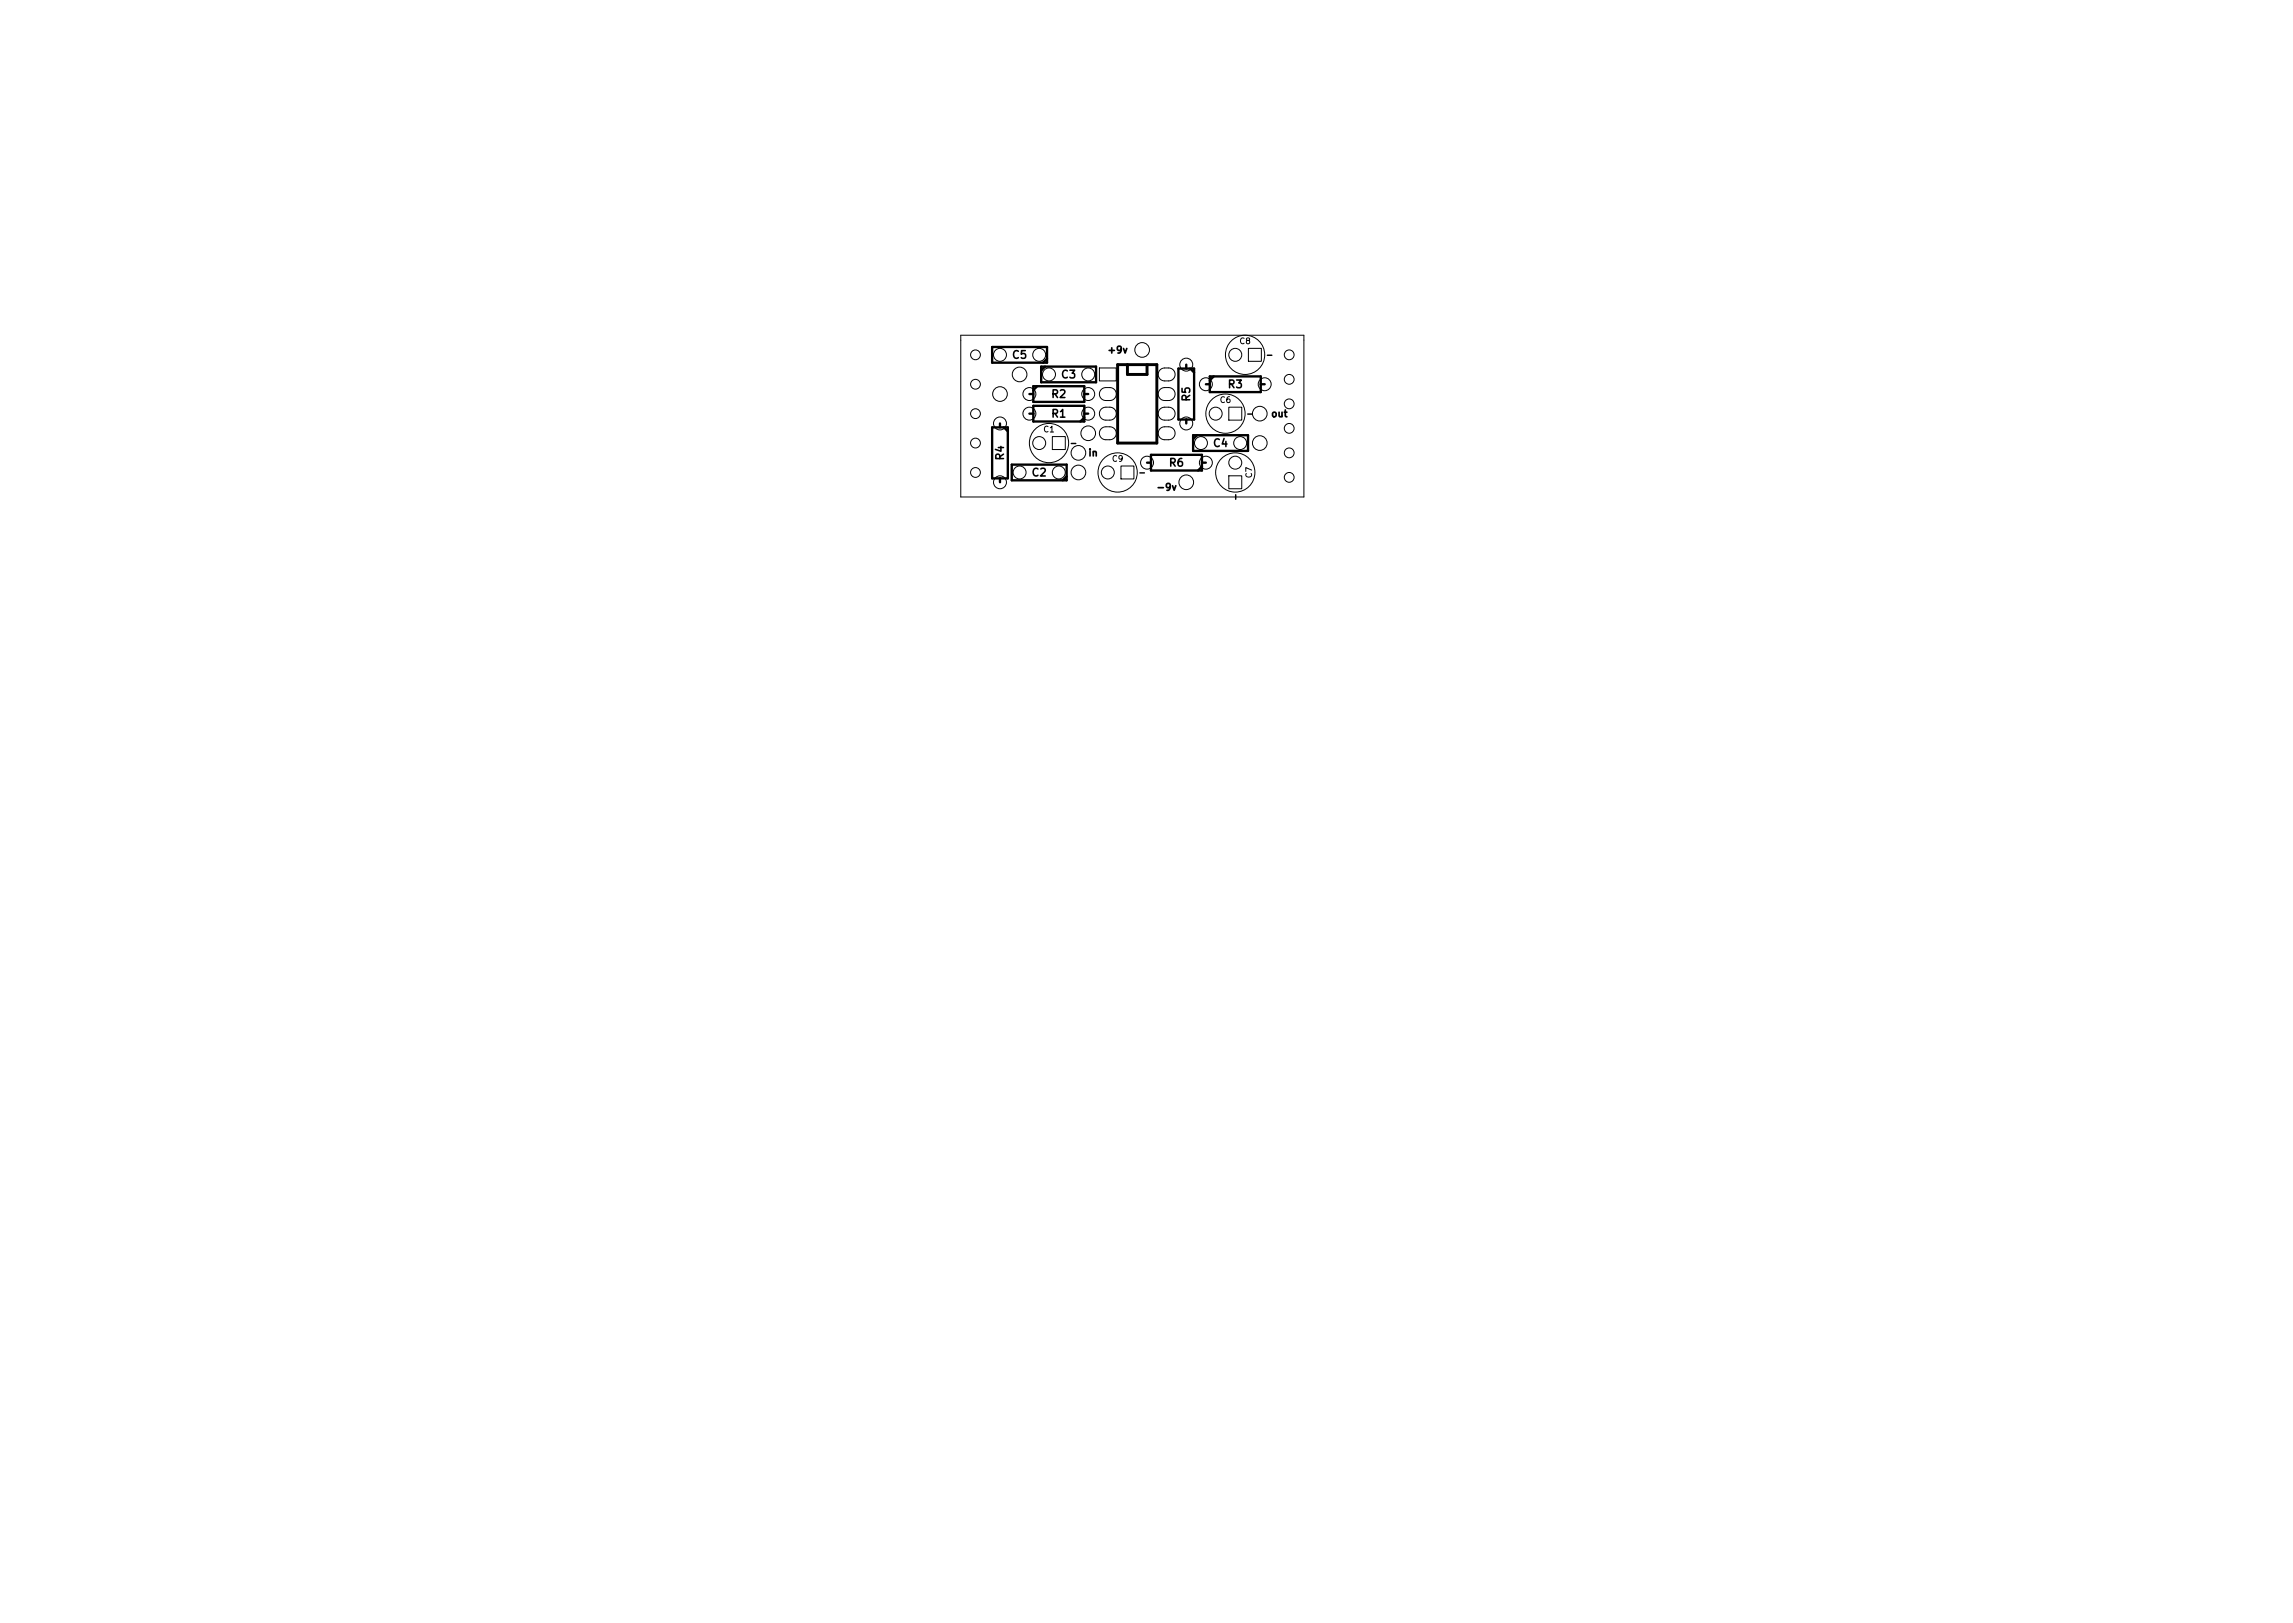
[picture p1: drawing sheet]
<svg xmlns="http://www.w3.org/2000/svg" width="297mm" height="210mm" viewBox="0 0 297 210" stroke-linecap="round" stroke-linejoin="round" font-family="sans-serif">
<defs><g id="words">
<g font-size="1.4">
<text x="131.2" y="46.5">C5</text>
<text x="136.3" y="51.5">R2</text>
<text x="137.5" y="49">C3</text>
<text x="154.2" y="51.9" transform="rotate(-90 154.2 51.9)">R5</text>
<text x="159.1" y="50.3">R3</text>
<text x="130" y="59.6" transform="rotate(-90 130 59.6)">R4</text>
<text x="136.3" y="54.1">R1</text>
<text x="157.2" y="57.9">C4</text>
<text x="133.7" y="61.7">C2</text>
<text x="151.5" y="60.4">R6</text>
</g>
<g font-size="1.2">
<text x="143.7" y="45.8">+9v</text>
<text x="141.1" y="59.1">in</text>
<text x="164.8" y="54">out</text>
<text x="150.2" y="63.6">-9v</text>
</g>
<g font-size="1.1">
<text x="160.6" y="44.6">C8</text>
<text x="164.3" y="46.3">-</text>
<text x="158.1" y="52.2">C6</text>
<text x="161.7" y="54">-</text>
<text x="135.2" y="56">C1</text>
<text x="138.9" y="57.8">-</text>
<text x="144.1" y="59.8">C9</text>
<text x="147.8" y="61.6">-</text>
<text x="160.4" y="64.6" transform="rotate(-90 160.4 64.6)">-</text>
<text x="162.2" y="61.9" transform="rotate(-90 162.2 61.9)">C7</text>
</g>
</g></defs>
<g fill="none" stroke="#000" stroke-width=".13">
<path d="M124.5 43.4h44.4v21h-44.4zM136.3 56.6h1.7v1.6h-1.7zM142.4 47.7h2.2v1.6h-2.2zM142.7 50.5l.3-.3h.8a.84 .84 0 0 1 .8 .8 .84 .84 0 0 1-.8 .9h-.5a.84 .84 0 0 1-.8-.5 .84 .84 0 0 1 .2-.9zM142.7 53l.3-.2 .8-.1a.84 .84 0 0 1 .8 .9 .84 .84 0 0 1-.8 .8h-.5a.84 .84 0 0 1-.8-.5 .84 .84 0 0 1 .2-.9zM142.7 55.5l.3-.2h.8a.84 .84 0 0 1 .8 .8 .84 .84 0 0 1-.8 .9h-.5a.84 .84 0 0 1-.8-.6 .84 .84 0 0 1 .2-.9zM150.3 55.5l.4-.2h.7a.84 .84 0 0 1 .8 .8 .84 .84 0 0 1-.8 .9h-.5a.84 .84 0 0 1-.8-.6 .84 .84 0 0 1 .2-.9zM150.3 53l.4-.2 .7-.1a.84 .84 0 0 1 .8 .9 .84 .84 0 0 1-.8 .8h-.5a.84 .84 0 0 1-.8-.5 .84 .84 0 0 1 .2-.9zM150.3 50.5l.4-.3h.7a.84 .84 0 0 1 .8 .8 .84 .84 0 0 1-.8 .9h-.5a.84 .84 0 0 1-.8-.5 .84 .84 0 0 1 .2-.9zM150.3 47.9l.4-.2h.7a.84 .84 0 0 1 .8 .8 .84 .84 0 0 1-.8 .8h-.5a.84 .84 0 0 1-.8-.5 .84 .84 0 0 1 .2-.9zM159.2 52.7h1.7v1.7h-1.7zM161.7 45.1h1.7v1.7h-1.7z"/>
<path d="M145.2 60.4h1.7v1.6h-1.7zM159.2 61.6h1.7v1.7h-1.7z"/>
<circle cx="126.4" cy="49.8" r=".63"/>
<circle cx="126.4" cy="53.6" r=".63"/>
<circle cx="126.4" cy="46" r=".63"/>
<circle cx="126.4" cy="57.4" r=".63"/>
<circle cx="129.5" cy="51" r=".95"/>
<circle cx="129.5" cy="54.9" r=".84"/>
<circle cx="129.5" cy="46" r=".84"/>
<circle cx="132.1" cy="48.5" r=".95"/>
<circle cx="133.3" cy="53.6" r=".84"/>
<circle cx="133.3" cy="51" r=".84"/>
<circle cx="134.6" cy="57.4" r=".84"/>
<circle cx="134.6" cy="46" r=".84"/>
<circle cx="135.9" cy="57.4" r="2.54"/>
<circle cx="135.9" cy="48.5" r=".84"/>
<circle cx="139.7" cy="58.7" r=".95"/>
<circle cx="141" cy="56.1" r=".95"/>
<circle cx="141" cy="53.6" r=".84"/>
<circle cx="141" cy="48.5" r=".84"/>
<circle cx="141" cy="51" r=".84"/>
<circle cx="148" cy="45.3" r=".95"/>
<circle cx="148.6" cy="59.9" r=".84"/>
<circle cx="153.7" cy="47.2" r=".84"/>
<circle cx="153.7" cy="54.9" r=".84"/>
<circle cx="155.6" cy="57.4" r=".84"/>
<circle cx="156.2" cy="49.8" r=".84"/>
<circle cx="156.2" cy="59.9" r=".84"/>
<circle cx="157.5" cy="53.6" r=".84"/>
<circle cx="158.7" cy="53.6" r="2.54"/>
<circle cx="160" cy="46" r=".84"/>
<circle cx="160" cy="59.9" r=".84"/>
<circle cx="160.7" cy="57.4" r=".84"/>
<circle cx="161.3" cy="46" r="2.54"/>
<circle cx="163.2" cy="53.6" r=".95"/>
<circle cx="163.2" cy="57.4" r=".95"/>
<circle cx="163.8" cy="49.8" r=".84"/>
<circle cx="167" cy="58.7" r=".63"/>
<circle cx="167" cy="55.5" r=".63"/>
<circle cx="167" cy="52.3" r=".63"/>
<circle cx="167" cy="46" r=".63"/>
<circle cx="167" cy="49.1" r=".63"/>
<circle cx="126.4" cy="61.2" r=".63"/>
<circle cx="129.5" cy="62.5" r=".84"/>
<circle cx="132.1" cy="61.2" r=".84"/>
<circle cx="137.2" cy="61.2" r=".84"/>
<circle cx="139.7" cy="61.2" r=".95"/>
<circle cx="143.5" cy="61.2" r=".84"/>
<circle cx="144.8" cy="61.2" r="2.54"/>
<circle cx="153.7" cy="62.5" r=".95"/>
<circle cx="160" cy="61.2" r="2.54"/>
<circle cx="167" cy="61.8" r=".63"/>
</g>
<g fill="none" stroke="#000" stroke-width=".3">
<path d="M128.5 45h7.1v2h-7.1zM128.5 55.4h2.1v6.6h-2.1zM129.5 54.9v.5M130 55.4l.6 .5M133.3 53.6h.6M133.3 51h.6M133.9 50h6.6v2.1h-6.6zM133.9 52.6h6.6v2h-6.6zM134.4 50l-.5 .5M134.9 47.5h7.1v2h-7.1zM135.4 47.5l-.5 .5M135.6 46.5l-.5 .5"/>
<path d="M140.5 53.6h.5M140.5 54.1l-.5 .5M140.5 51h.5M148.6 59.9h.5M149.1 58.9h6.6v2.1h-6.6zM152.7 47.7h2v6.7h-2zM153.7 47.2v.5M153.7 54.4v.5M154.2 47.7l.5 .6M154.6 56.4h7.1v2h-7.1zM155.1 56.4l-.5 .5M155.7 59.9h.5"/>
<path d="M156.2 49.8h.5M156.7 48.8h6.6v2h-6.6zM157.2 48.8l-.5 .5M163.3 49.8h.5M129.5 62v.5M131.1 60.2h7.1v2h-7.1zM138.2 61.7l-.5 .5M155.7 60.4l-.5 .6"/>
</g>
<path d="M144.8 47.2h5.1v10.2h-5.1zM146 47.2v1.3h2.6v-1.3" fill="none" stroke="#000" stroke-width=".38"/>
<use href="#words"/>
</svg>
